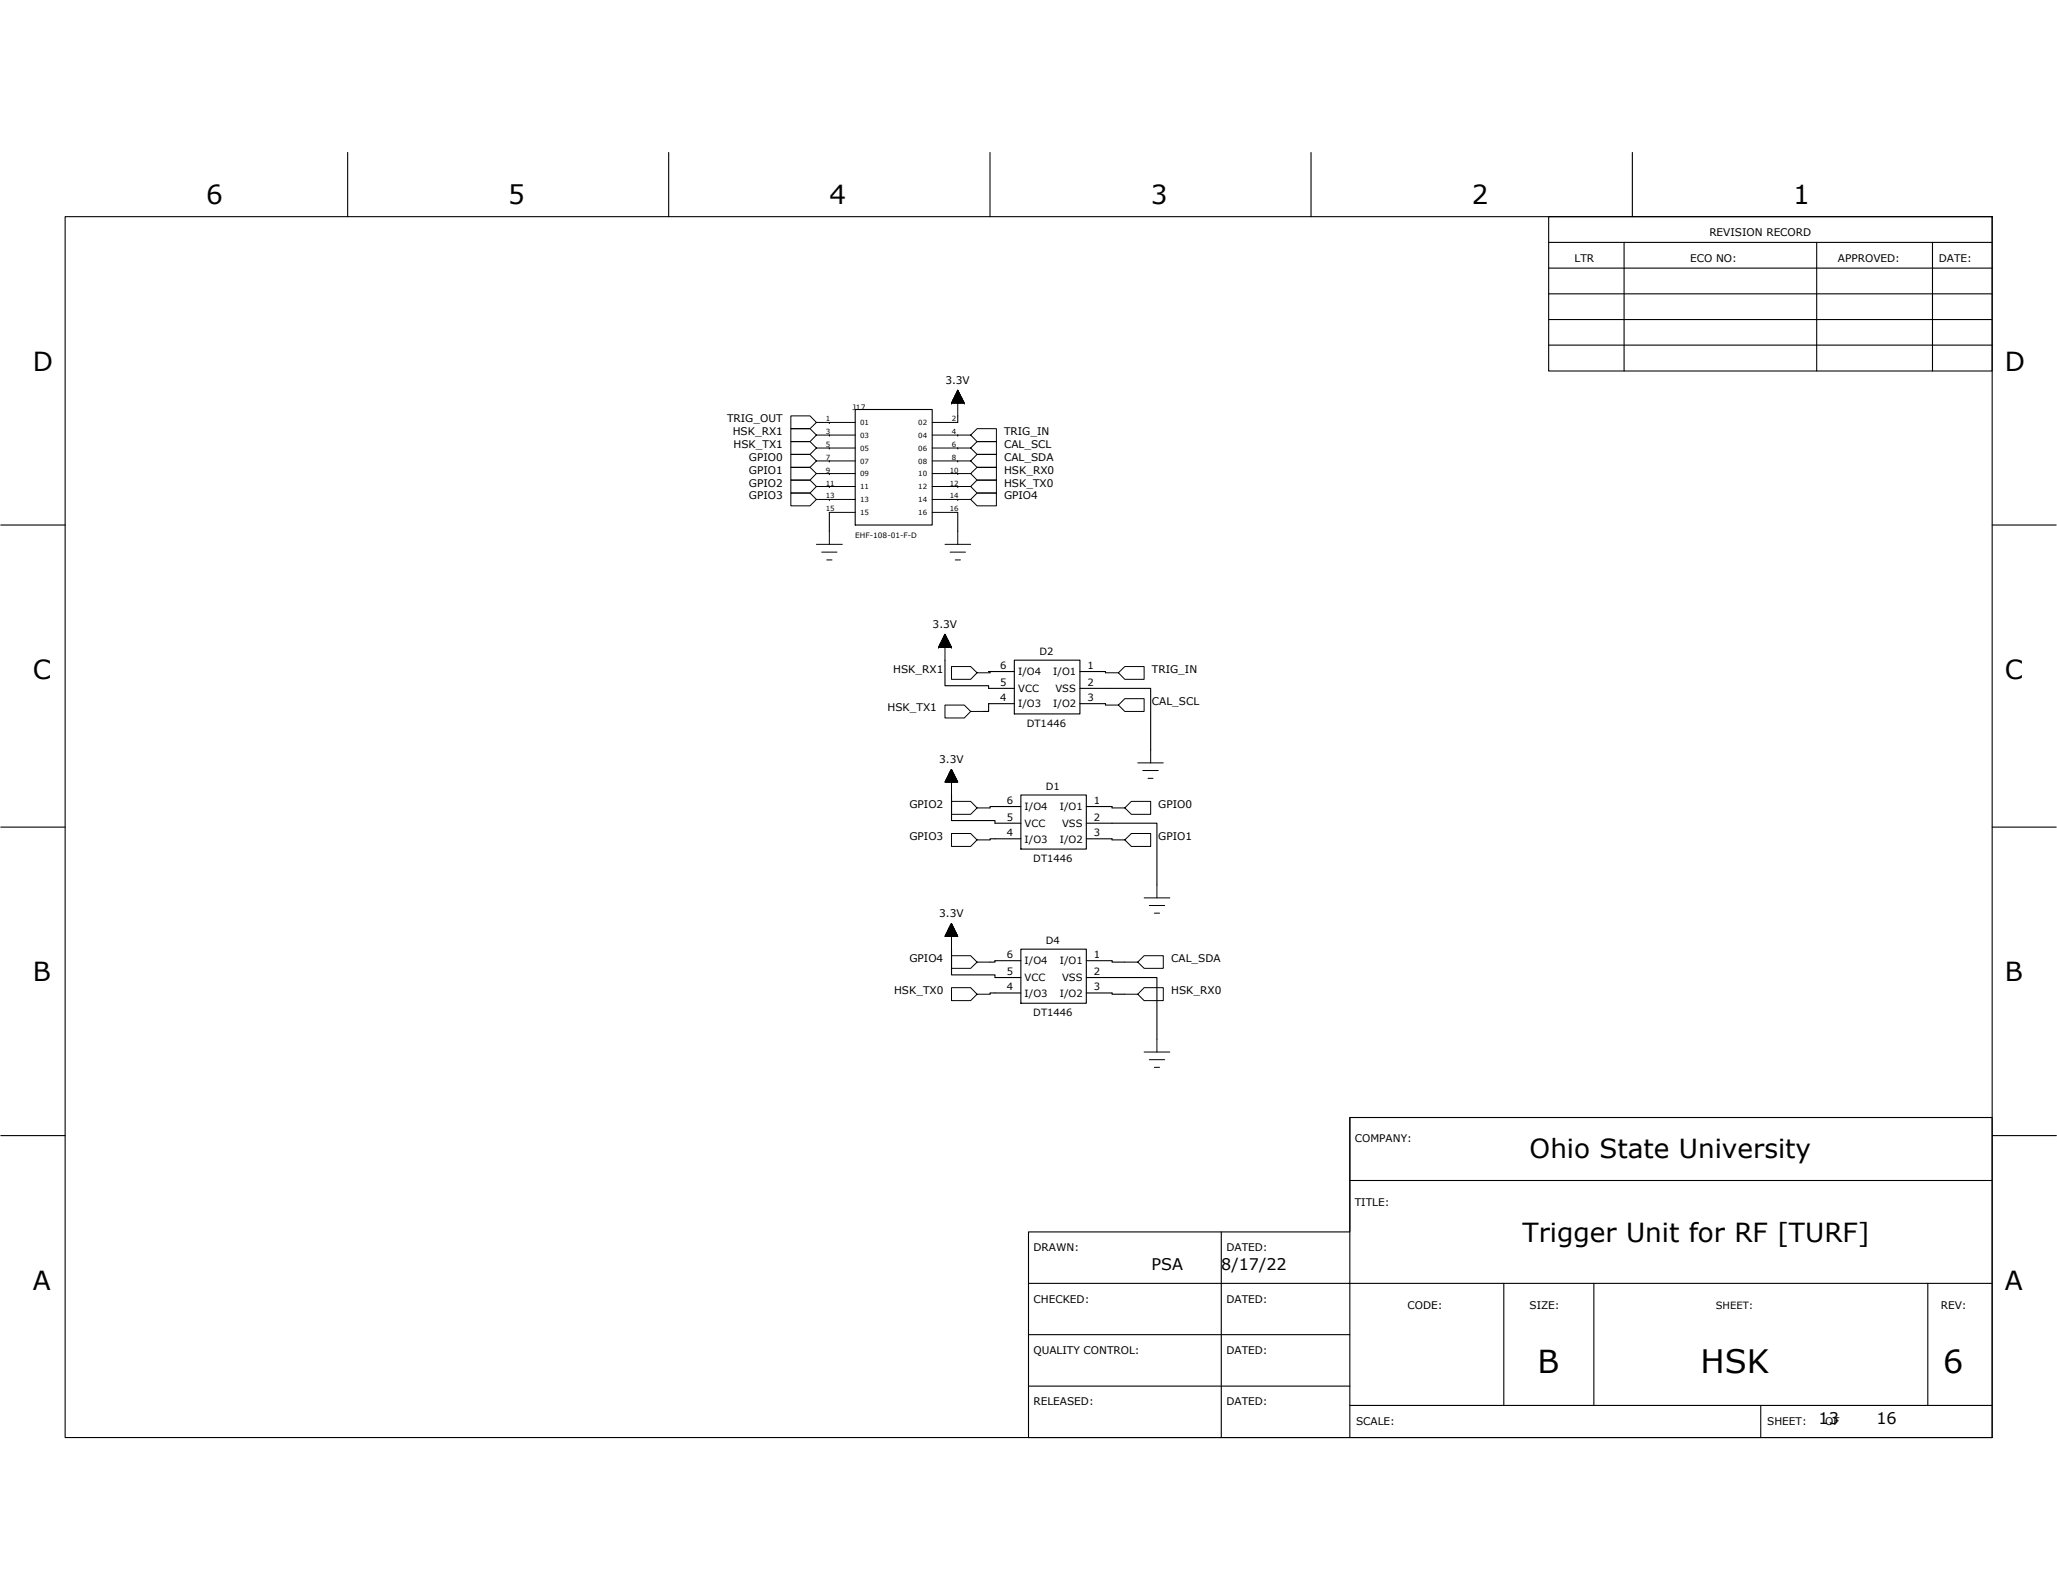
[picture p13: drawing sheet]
<svg xmlns="http://www.w3.org/2000/svg" width="279mm" height="216mm" viewBox="0 0 279 216" stroke-linecap="round" stroke-linejoin="round" font-family="sans-serif">
<defs><g id="words">
<text font-size="4.4" x="231" y="186.4">HSK</text>
<g font-size="4.3">
<text x="208.9" y="186.4">B</text>
<text x="264" y="186.4">6</text>
</g>
<g font-size="3.6">
<text x="28" y="27.7">6</text>
<text x="69" y="27.7">5</text>
<text x="112.6" y="27.7">4</text>
<text x="156.3" y="27.7">3</text>
<text x="199.9" y="27.7">2</text>
<text x="243.5" y="27.7">1</text>
<text x="4.5" y="50.4">D</text>
<text x="272.3" y="50.4">D</text>
<text x="4.5" y="92.2">C</text>
<text x="272.3" y="92.2">C</text>
<text x="4.5" y="133.2">B</text>
<text x="272.3" y="133.2">B</text>
<text x="207.8" y="157.3">Ohio State University</text>
<text x="206.8" y="168.6">Trigger Unit for RF [TURF]</text>
<text x="4.5" y="175.1">A</text>
<text x="272.3" y="175.1">A</text>
</g>
<g font-size="2.2">
<text x="156.4" y="172.5">PSA</text>
<text x="165.9" y="172.5">8/17/22</text>
<text x="247" y="193.4">13</text>
<text x="254.9" y="193.4">16</text>
</g>
<g font-size="1.4">
<text x="213.9" y="35.5">LTR</text>
<text x="229.6" y="35.5">ECO NO:</text>
<text x="232.2" y="32">REVISION RECORD</text>
<text x="249.6" y="35.5">APPROVED:</text>
<text x="263.4" y="35.5">DATE:</text>
<text x="128.4" y="52.1">3.3V</text>
<text x="98.8" y="57.4">TRIG_OUT</text>
<text x="99.5" y="59.1">HSK_RX1</text>
<text x="136.4" y="59.1">TRIG_IN</text>
<text x="99.6" y="60.8">HSK_TX1</text>
<text x="101.7" y="62.6">GPIO0</text>
<text x="101.7" y="64.3">GPIO1</text>
<text x="136.4" y="64.3">HSK_RX0</text>
<text x="136.4" y="62.6">CAL_SDA</text>
<text x="136.4" y="60.8">CAL_SCL</text>
<text x="101.7" y="66.1">GPIO2</text>
<text x="101.7" y="67.8">GPIO3</text>
<text x="136.4" y="67.8">GPIO4</text>
<text x="136.4" y="66.1">HSK_TX0</text>
<text x="126.7" y="85.3">3.3V</text>
<text x="141.2" y="88.9">D2</text>
<text x="121.3" y="91.4">HSK_RX1</text>
<text x="135.9" y="90.8">6</text>
<text x="135.9" y="93.1">5</text>
<text x="135.9" y="95.2">4</text>
<text x="138.3" y="91.7">I/O4</text>
<text x="138.3" y="94">VCC</text>
<text x="143.1" y="91.7">I/O1</text>
<text x="143.4" y="94">VSS</text>
<text x="147.7" y="90.8">1</text>
<text x="147.7" y="93.1">2</text>
<text x="147.7" y="95.2">3</text>
<text x="156.5" y="95.7">CAL_SCL</text>
<text x="156.5" y="91.4">TRIG_IN</text>
<text x="120.5" y="96.6">HSK_TX1</text>
<text x="138.3" y="96.1">I/O3</text>
<text x="139.5" y="98.7">DT1446</text>
<text x="143.1" y="96.1">I/O2</text>
<text x="127.6" y="103.6">3.3V</text>
<text x="142.1" y="107.3">D1</text>
<text x="123.5" y="109.7">GPIO2</text>
<text x="136.8" y="109.2">6</text>
<text x="136.8" y="111.4">5</text>
<text x="136.8" y="113.5">4</text>
<text x="139.2" y="110">I/O4</text>
<text x="139.2" y="112.3">VCC</text>
<text x="144" y="110">I/O1</text>
<text x="144.3" y="112.3">VSS</text>
<text x="148.6" y="109.2">1</text>
<text x="148.6" y="111.4">2</text>
<text x="148.6" y="113.5">3</text>
<text x="157.3" y="109.7">GPIO0</text>
<text x="123.5" y="114">GPIO3</text>
<text x="139.2" y="114.4">I/O3</text>
<text x="140.4" y="117">DT1446</text>
<text x="144" y="114.4">I/O2</text>
<text x="157.3" y="114">GPIO1</text>
<text x="127.6" y="124.5">3.3V</text>
<text x="123.5" y="130.6">GPIO4</text>
<text x="136.8" y="130.1">6</text>
<text x="139.2" y="131">I/O4</text>
<text x="142.1" y="128.2">D4</text>
<text x="144" y="131">I/O1</text>
<text x="148.6" y="130.1">1</text>
<text x="159.1" y="130.6">CAL_SDA</text>
<text x="121.4" y="135">HSK_TX0</text>
<text x="136.8" y="132.4">5</text>
<text x="136.8" y="134.5">4</text>
<text x="139.2" y="133.2">VCC</text>
<text x="139.2" y="135.3">I/O3</text>
<text x="140.4" y="137.9">DT1446</text>
<text x="144" y="135.3">I/O2</text>
<text x="144.3" y="133.2">VSS</text>
<text x="148.6" y="132.4">2</text>
<text x="148.6" y="134.5">3</text>
<text x="159.1" y="135">HSK_RX0</text>
<text x="184" y="155.1">COMPANY:</text>
<text x="184" y="163.8">TITLE:</text>
<text x="140.4" y="169.9">DRAWN:</text>
<text x="166.6" y="169.9">DATED:</text>
<text x="140.4" y="176.9">CHECKED:</text>
<text x="166.6" y="176.9">DATED:</text>
<text x="191.2" y="177.8">CODE:</text>
<text x="207.8" y="177.8">SIZE:</text>
<text x="233" y="177.8">SHEET:</text>
<text x="263.6" y="177.8">REV:</text>
<text x="140.4" y="183.9">QUALITY CONTROL:</text>
<text x="166.6" y="183.9">DATED:</text>
<text x="140.4" y="190.8">RELEASED:</text>
<text x="166.6" y="190.8">DATED:</text>
<text x="184.2" y="193.4">SCALE:</text>
<text x="240" y="193.4">SHEET:</text>
<text x="247.9" y="193.4">OF</text>
</g>
<g font-size="1">
<text x="112.2" y="57.2">1</text>
<text x="112.2" y="58.9">3</text>
<text x="115.8" y="55.6">J17</text>
<text x="116.8" y="57.7">01</text>
<text x="116.8" y="59.4">03</text>
<text x="124.7" y="57.7">02</text>
<text x="124.7" y="59.4">04</text>
<text x="129.3" y="57.2">2</text>
<text x="129.3" y="58.9">4</text>
<text x="112.2" y="60.7">5</text>
<text x="112.2" y="62.4">7</text>
<text x="112.2" y="64.2">9</text>
<text x="112.2" y="65.9">11</text>
<text x="116.8" y="61.2">05</text>
<text x="116.8" y="62.9">07</text>
<text x="116.8" y="64.7">09</text>
<text x="124.7" y="61.2">06</text>
<text x="124.7" y="62.9">08</text>
<text x="124.7" y="64.7">10</text>
<text x="129" y="64.2">10</text>
<text x="129" y="65.9">12</text>
<text x="129.3" y="60.7">6</text>
<text x="129.3" y="62.4">8</text>
<text x="112.2" y="67.7">13</text>
<text x="112.2" y="69.4">15</text>
<text x="116.8" y="66.4">11</text>
<text x="116.8" y="68.2">13</text>
<text x="116.8" y="69.9">15</text>
<text x="124.7" y="66.4">12</text>
<text x="124.7" y="68.2">14</text>
<text x="124.7" y="69.9">16</text>
<text x="129" y="67.7">14</text>
<text x="129" y="69.4">16</text>
<text x="116.2" y="73">EHF-108-01-F-D</text>
</g>
</g></defs>
<g fill="none" stroke="#000" stroke-width=".15">
<path d="M8.8 29.4h261.8v165.8h-261.8zM47.2 20.7v8.7M90.8 20.7v8.7M134.5 20.7v8.7M178.1 20.7v8.7M210.4 32.9h60.2M210.4 36.4h60.2M210.4 39.9h60.2M210.4 29.4h60.2v21h-60.2zM220.6 32.9v17.5M221.7 20.7v8.7M246.8 32.9v17.5"/>
<path d="M262.5 32.9v17.5M112.6 59.1h.1M112.6 57.4h.1M116.2 55.6h10.4v15.7h-10.4zM130.1 59.1h.1M130.1 56.5v.9M210.4 43.4h60.2M210.4 46.9h60.2M.1 71.3h8.7M112.6 60.8h.1M112.6 62.6h.1M112.6 64.3h.1"/>
<path d="M112.6 66.1h.1M112.6 67.8h.1M112.6 69.6v2.6M130.1 60.8h.1M130.1 62.6h.1M130.1 64.3h.1M130.1 66.1h.1M130.1 67.8h.1M130.1 69.6v2.6M270.6 71.3h8.7M128.4 89.6v3.5h5.9v.4h3.5M137.8 89.6h8.9v7.3h-8.9z"/>
<path d="M137.8 95.5h-3.5v1.1h-.7M137.8 91.2h-3.5h.2v.2M146.7 93.5h9.6v8.4M146.7 91.2h3.5v.2M146.7 95.5h3.5v.2M.1 112.3h8.7M129.2 107.9v3.5h5.9v.4h3.6M138.7 108h8.9v7.3h-8.9zM138.7 109.5h-4.2v.2M138.7 113.9h-4.2v.1M147.6 111.8h9.5v8.4M147.6 109.5h3.4v.2"/>
<path d="M147.6 113.9h3.4v.1M270.6 112.3h8.7M129.2 128.9v3.5h5.9v.3h3.6M138.7 128.9h8.9v7.3h-8.9zM138.7 134.8h-4.2v.2M138.7 130.5h-3.6v.1h-.6M147.6 132.7h9.5v8.4M147.6 130.5h3.4v.1h1.8M147.6 134.8h3.4v.2h1.8M.1 154.2h8.7M183.3 151.7v43.5M270.6 154.2h8.7"/>
<path d="M139.7 167.3h43.6v-15.6h87.3v43.5h-130.9zM139.7 174.3h130.9M165.9 167.3v27.9M183.3 160.3h87.3M204.3 174.3v16.5M216.5 174.3v16.5M261.9 174.3v16.5M139.7 181.2h43.6M139.7 188.2h43.6M183.3 190.8h87.3M239.2 190.8v4.4"/>
</g>
<g fill="none" stroke="#000" stroke-width=".14">
<path d="M110.9 59.1l-.9-.9h-2.6v1.8h2.6l.9-.9h5.3M110.9 57.4l-.9-.9h-2.6v1.7h2.6l.9-.8h5.3M126.6 57.4h3.5M129.2 54.7h.1M129.3 54.7h1.6M129.3 54.6v.1M129.3 54.6h1.6M129.4 54.4v.3M129.4 54.5h1.4v.2M129.4 54.4h1.4M129.5 54.1v.6M129.5 54.2h1.2v.5"/>
<path d="M129.5 54.1h1.2M129.6 54v.7M129.6 54.1h1M129.6 54h1M129.6 53.8v.9M129.6 53.9h1M129.7 53.8h.8M129.7 53.7v1M129.8 53.7h.7M129.8 53.6v1.1M129.8 53.6h.6M129.9 53.4v1.3"/>
<path d="M129.9 53.5h.4M129.9 53.4h.4M129.9 53.3v1.4M129.9 53.4h.4v1.3M130 53.3h.3M130 53.1v1.6M130 53.2h.2M130.1 53v1.7M130.1 53.1h.1v1.6M130.1 53h.1M130.1 53l.9 1.7h-1.8l.9-1.7v3.5M130.2 53.2v1.5"/>
<path d="M130.3 53.5v1.2M130.4 53.6v1.1M130.5 53.7v1M130.6 53.9v.8M130.6 54v.7M130.7 54.3h-1.2l-.1 .4M130.8 54.3v.4M130.9 54.6v.1M131 54.7h.1M131.8 59.1l.9-.9h2.6v1.8h-2.6l-.9-.9h-5.2M110.9 73.9h3.5M110.9 60.8l-.9-.8h-2.6v1.7h2.6l.9-.9h5.3"/>
<path d="M110.9 62.6l-.9-.9h-2.6v1.8h2.6l.9-.9h5.3M110.9 64.3l-.9-.8h-2.6v1.7h2.6l.9-.9h5.3M110.9 66.1l-.9-.9h-2.6v1.8h2.6l.9-.9h5.3M111.6 75h2.1M112.3 76h.7M112.6 72.2v1.7M112.6 69.6h3.6M116.2 67.8h-5.3l-.9 .9h-2.6v-1.7h2.6l.9 .8M126.6 64.3h5.2l.9 .9h2.6v-1.7h-2.6l-.9 .8M126.6 66.1h5.2l.9 .9h2.6v-1.8h-2.6l-.9 .9M126.6 62.6h5.2l.9 .9h2.6v-1.8h-2.6l-.9 .9M126.6 60.8h5.2l.9 .9h2.6v-1.7h-2.6l-.9 .8"/>
<path d="M126.6 67.8h5.2l.9 .9h2.6v-1.7h-2.6l-.9 .8M126.6 69.6h3.5M128.4 73.9h3.4M129.1 75h2M129.8 76h.7M130.1 72.2v1.7M127.5 87.9h.1M127.5 87.9h1.7M127.6 87.7v.2M127.6 87.8h1.6M127.6 87.7h1.5M127.6 87.6h1.5"/>
<path d="M127.7 87.4v.5M127.7 87.5h1.3M127.7 87.4h1.3M127.8 87.3v.6M127.8 87.4l1.1-.1v.6M127.8 87.3h1.1M127.8 87.1v.8M127.8 87.2h1.1M127.9 87.1h1M127.9 87.1h.9M128 86.8v1.1M128 87h.8"/>
<path d="M128 86.9h.7M128 86.7v1.2M128 86.8h.7M128.1 86.7h.5M128.1 86.6v1.3M128.1 86.6h.5M128.2 86.4v1.5M128.2 86.5h.3M128.2 86.3v1.6M128.2 86.4h.3M128.3 86.3h.1M128.3 86.1v1.8"/>
<path d="M128.3 86.2h.1v1.7M128.4 86.2h.1M128.4 86.1l.8 1.8h-1.7l.9-1.8v3.5M128.5 86.3v1.6M128.5 86.5v1.4M128.6 86.6v1.3M128.7 86.8v1.1M128.8 86.9v1M128.8 87h-.9v.9M128.8 87v.9M128.9 87.2v.7M129 87.5v.4"/>
<path d="M129.1 87.6h-1.4l-.1 .3M129.1 87.6v.3M129.2 87.7v.2M129.2 87.9h.1M131.8 96.6l-.8-.9h-2.6v1.8h2.6l.8-.9h1.8M132.7 91.4l-.9-.9h-2.6v1.7h2.6l.9-.8h1.8M150.2 91.4h1.7l.9 .8h2.6v-1.7h-2.6l-.9 .9M150.2 95.7h1.7l.9 .9h2.6v-1.7h-2.6l-.9 .8M128.4 106.2h1.7M128.4 106.1v.1M128.4 106.1h1.6M128.5 106v.2"/>
<path d="M128.5 106h1.5v.2M128.5 105.9h1.5M128.5 105.8v.4M128.5 105.9h1.4v.3M128.6 105.8h1.3M128.6 105.7v.5M128.6 105.7h1.3v.5M128.6 105.6h1.2M128.7 105.5v.7M128.7 105.6h1.1v.6M128.7 105.5h1.1M128.8 105.4v.8"/>
<path d="M128.8 105.4h.9v.8M128.8 105.4h.9M128.8 105.2v1M128.8 105.3h.8v.9M128.9 105.2h.7M128.9 105.1v1.1M128.9 105.2h.7v1M128.9 105.1h.6M128.9 104.9v1.3M128.9 105h.6v1.2M129 104.9h.5M129 104.9h.4v1.3"/>
<path d="M129.1 104.7v1.5M129.1 104.8h.3v1.4M129.1 104.7h.2M129.2 104.6h.1v1.6M129.2 104.5v1.7M129.2 104.5h.1M129.2 104.5l.9 1.7h-1.7l.8-1.7v3.5M129.3 104.5h-.1v1.7M129.4 104.8h-.3l-.1 1.4M132.7 109.7l-.9-.9h-2.6v1.8h2.6l.9-.9h1.8M132.7 114l-.9-.8h-2.6v1.7h2.6l.9-.9h1.8M151 109.7h1.8l.9 .9h2.6v-1.8h-2.6l-.9 .9"/>
<path d="M151 114h1.8l.9 .9h2.6v-1.7h-2.6l-.9 .8M154.5 103.6h3.5M155.2 104.6h2.1M155.9 105.7h.7M156.3 101.9v1.7M128.4 127.1h1.7M128.4 127v.1M128.4 127h1.6M128.5 126.9v.2M128.5 126.9h1.5v.2M128.5 126.9h1.5M128.5 126.8v.3"/>
<path d="M128.5 126.8h1.4v.3M128.6 126.7h1.3M128.6 127.1v-.5h1.3v.5M128.6 126.6h1.2M128.7 126.5v.6M128.7 126.5h1.1v.6M128.7 126.4h1.1M128.8 127.1v-.7h.9v.7M128.8 126.3h.9M128.8 126.2v.9M128.8 126.2h.8v.9M128.9 126.2h.7"/>
<path d="M128.9 126v1.1M128.9 126.1h.7v1M128.9 126h.6M128.9 125.9v1.2M128.9 126h.6v1.1M129 125.9h.5M129 125.8h.4v1.3M129.1 125.6v1.5M129.1 125.7h.3v1.4M129.1 125.6h.2M129.2 125.5h.1v1.6M129.2 125.4v1.7"/>
<path d="M129.2 125.4h.1M129.2 125.4l.9 1.7h-1.7l.8-1.7v3.5M129.3 125.5h-.1v1.6M129.4 125.8h-.4v1.3M132.7 135l-.9-.9h-2.6v1.8h2.6l.9-.9h1.8M132.7 130.6l-.9-.8h-2.6v1.7h2.6l.9-.9h1.8M152.8 130.6h1.7l.9 .9h2.6v-1.7h-2.6l-.9 .8M152.8 135h1.7l.9 .9h2.6v-1.8h-2.6l-.9 .9M155.4 121.9h3.5M156.1 123h2.1M156.8 124h.7M157.1 120.2v1.7"/>
<path d="M155.4 142.9h3.5M156.1 143.9h2.1M156.8 144.9h.7M157.1 141.1v1.8"/>
</g>
<use href="#words"/>
</svg>
